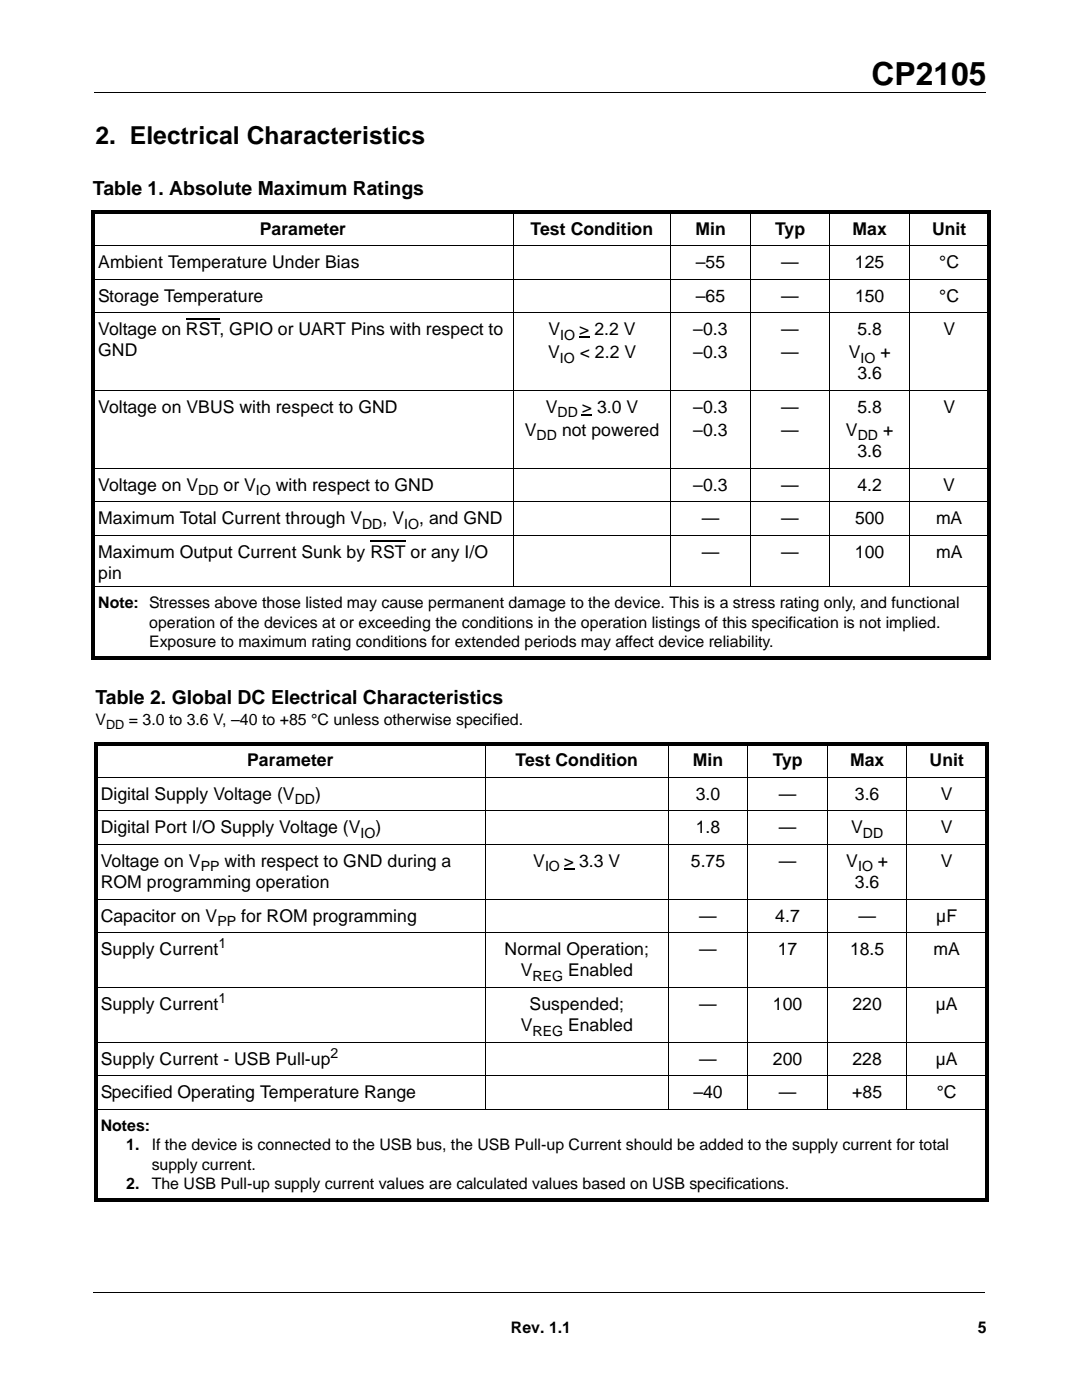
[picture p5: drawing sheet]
<svg xmlns="http://www.w3.org/2000/svg" width="216mm" height="279mm" viewBox="0 0 216 279" stroke-linecap="round" stroke-linejoin="round" font-family="sans-serif">
<defs><g id="words">
<text font-size="6.3" x="173.9" y="16.9">CP2105</text>
<text font-size="4.9" x="19" y="28.7">2. Electrical Characteristics</text>
<g font-size="3.9">
<text x="18.5" y="38.9">Table 1. Absolute Maximum Ratings</text>
<text x="19" y="140.5">Table 2. Global DC Electrical Characteristics</text>
</g>
<g font-size="3.5">
<text x="51.9" y="46.8">Parameter</text>
<text x="105.9" y="46.8">Test Condition</text>
<text x="138.7" y="46.8">Min</text>
<text x="154.7" y="46.8">Typ</text>
<text x="170.1" y="46.8">Max</text>
<text x="186" y="46.8">Unit</text>
<text x="19.6" y="53.5">Ambient Temperature Under Bias</text>
<text x="138.9" y="53.5">–55</text>
<text x="155.9" y="53.5">—</text>
<text x="170.6" y="53.5">125</text>
<text x="187.4" y="53.5">°C</text>
<text x="19.6" y="60.2">Storage Temperature</text>
<text x="138.9" y="60.2">–65</text>
<text x="155.9" y="60.2">—</text>
<text x="170.6" y="60.2">150</text>
<text x="187.4" y="60.2">°C</text>
<text x="19.6" y="71.1">GND</text>
<text x="19.6" y="66.9">Voltage on RST, GPIO or UART Pins with respect to</text>
<text x="109.3" y="71.5">V</text>
<text x="109.4" y="66.9">V</text>
<text x="115.5" y="66.9">&gt; 2.2 V</text>
<text x="115.7" y="71.5">&lt; 2.2 V</text>
<text x="138.3" y="66.9">–0.3</text>
<text x="138.3" y="71.5">–0.3</text>
<text x="155.9" y="66.9">—</text>
<text x="155.9" y="71.5">—</text>
<text x="169.4" y="71.5">V</text>
<text x="171.1" y="66.9">5.8</text>
<text x="175.7" y="71.5">+</text>
<text x="188.2" y="66.9">V</text>
<text x="171.1" y="75.7">3.6</text>
<text x="19.6" y="82.4">Voltage on VBUS with respect to GND</text>
<text x="108.9" y="82.4">V</text>
<text x="116.1" y="82.4">&gt; 3.0 V</text>
<text x="138.3" y="82.4">–0.3</text>
<text x="155.9" y="82.4">—</text>
<text x="171.1" y="82.4">5.8</text>
<text x="188.2" y="82.4">V</text>
<text x="104.7" y="87">V</text>
<text x="112.1" y="87">not powered</text>
<text x="138.3" y="87">–0.3</text>
<text x="155.9" y="87">—</text>
<text x="168.8" y="87">V</text>
<text x="176.2" y="87">+</text>
<text x="171.1" y="91.2">3.6</text>
<text x="19.6" y="98">Voltage on V</text>
<text x="44.6" y="98">or V</text>
<text x="55" y="98">with respect to GND</text>
<text x="138.3" y="98">–0.3</text>
<text x="155.9" y="98">—</text>
<text x="171.1" y="98">4.2</text>
<text x="188.2" y="98">V</text>
<text x="19.6" y="104.6">Maximum Total Current through V</text>
<text x="76.3" y="104.6">, V</text>
<text x="83.6" y="104.6">, and GND</text>
<text x="140" y="104.6">—</text>
<text x="155.9" y="104.6">—</text>
<text x="170.6" y="104.6">500</text>
<text x="186.8" y="104.6">mA</text>
<text x="19.6" y="111.4">Maximum Output Current Sunk by RST or any I/O</text>
<text x="140" y="111.4">—</text>
<text x="155.9" y="111.4">—</text>
<text x="170.6" y="111.4">100</text>
<text x="186.8" y="111.4">mA</text>
<text x="19.6" y="115.6">pin</text>
<text x="49.3" y="152.9">Parameter</text>
<text x="102.9" y="152.9">Test Condition</text>
<text x="138.3" y="152.9">Min</text>
<text x="154.2" y="152.9">Typ</text>
<text x="169.6" y="152.9">Max</text>
<text x="185.5" y="152.9">Unit</text>
<text x="20.1" y="159.6">Digital Supply Voltage (V</text>
<text x="62.9" y="159.6">)</text>
<text x="138.8" y="159.6">3.0</text>
<text x="155.4" y="159.6">—</text>
<text x="170.6" y="159.6">3.6</text>
<text x="187.7" y="159.6">V</text>
<text x="20.1" y="166.3">Digital Port I/O Supply Voltage (V</text>
<text x="74.9" y="166.3">)</text>
<text x="138.8" y="166.3">1.8</text>
<text x="155.4" y="166.3">—</text>
<text x="169.8" y="166.3">V</text>
<text x="187.7" y="166.3">V</text>
<text x="20.1" y="173">Voltage on V</text>
<text x="44.8" y="173">with respect to GND during a</text>
<text x="106.4" y="173">V</text>
<text x="112.5" y="173">&gt; 3.3 V</text>
<text x="137.9" y="173">5.75</text>
<text x="155.4" y="173">—</text>
<text x="168.8" y="173">V</text>
<text x="175.2" y="173">+</text>
<text x="187.7" y="173">V</text>
<text x="20.1" y="177.2">ROM programming operation</text>
<text x="170.6" y="177.2">3.6</text>
<text x="20.1" y="183.9">Capacitor on V</text>
<text x="48.1" y="183.9">for ROM programming</text>
<text x="139.5" y="183.9">—</text>
<text x="154.7" y="183.9">4.7</text>
<text x="171.3" y="183.9">—</text>
<text x="186.8" y="183.9">µF</text>
<text x="20.1" y="190.6">Supply Current</text>
<text x="100.7" y="190.6">Normal Operation;</text>
<text x="139.5" y="190.6">—</text>
<text x="155.2" y="190.6">17</text>
<text x="169.6" y="190.6">18.5</text>
<text x="186.3" y="190.6">mA</text>
<text x="103.9" y="194.8">V</text>
<text x="113.3" y="194.8">Enabled</text>
<text x="20.1" y="201.5">Supply Current</text>
<text x="105.7" y="201.5">Suspended;</text>
<text x="139.5" y="201.5">—</text>
<text x="154.2" y="201.5">100</text>
<text x="170.1" y="201.5">220</text>
<text x="186.7" y="201.5">µA</text>
<text x="103.9" y="205.8">V</text>
<text x="113.3" y="205.8">Enabled</text>
<text x="20.1" y="212.5">Supply Current - USB Pull-up</text>
<text x="139.5" y="212.5">—</text>
<text x="154.2" y="212.5">200</text>
<text x="170.1" y="212.5">228</text>
<text x="186.7" y="212.5">µA</text>
<text x="20.1" y="219.2">Specified Operating Temperature Range</text>
<text x="138.4" y="219.2">–40</text>
<text x="155.4" y="219.2">—</text>
<text x="170.1" y="219.2">+85</text>
<text x="186.9" y="219.2">°C</text>
</g>
<g font-size="3.2">
<text x="19.6" y="121.3">Note: Stresses above those listed may cause permanent damage to the device. This is a stress rating only, and functional</text>
<text x="29.8" y="125.2">operation of the devices at or exceeding the conditions in the operation listings of this specification is not implied.</text>
<text x="29.8" y="129.1">Exposure to maximum rating conditions for extended periods may affect device reliability.</text>
<text x="19" y="144.6">V</text>
<text x="25.7" y="144.6">= 3.0 to 3.6 V, –40 to +85 °C unless otherwise specified.</text>
<text x="20.1" y="225.7">Notes:</text>
<text x="25.2" y="229.5">1.</text>
<text x="30.3" y="229.5">If the device is connected to the USB bus, the USB Pull-up Current should be added to the supply current for total</text>
<text x="30.3" y="233.4">supply current.</text>
<text x="25.2" y="237.3">2.</text>
<text x="30.3" y="237.3">The USB Pull-up supply current values are calculated values based on USB specifications.</text>
<text x="102" y="266">Rev. 1.1</text>
<text x="195.1" y="266">5</text>
</g>
<g font-size="2.8">
<text x="111.8" y="67.8">IO</text>
<text x="111.7" y="72.4">IO</text>
<text x="171.7" y="72.4">IO</text>
<text x="111.3" y="83.3">DD</text>
<text x="107.1" y="87.9">DD</text>
<text x="171.2" y="87.9">DD</text>
<text x="39.6" y="98.8">DD</text>
<text x="51.1" y="98.8">IO</text>
<text x="72.3" y="105.5">DD</text>
<text x="80.6" y="105.5">IO</text>
<text x="58.8" y="160.4">DD</text>
<text x="71.9" y="167.2">IO</text>
<text x="172.2" y="167.2">DD</text>
<text x="40" y="173.9">PP</text>
<text x="108.8" y="173.9">IO</text>
<text x="171.2" y="173.9">IO</text>
<text x="43.4" y="184.8">PP</text>
<text x="43.6" y="189.2">1</text>
<text x="106.3" y="195.7">REG</text>
<text x="43.6" y="200.1">1</text>
<text x="106.3" y="206.7">REG</text>
<text x="66" y="211.1">2</text>
</g>
<text font-size="2.5" x="21.2" y="145.4">DD</text>
</g></defs>
<path d="M18.8 18.4h177.8M18.6 257.9h177.8" fill="none" stroke="#000" stroke-width=".2"/>
<path d="M19 258.6h30.8v14.7h-30.8z" fill="#fff"/>
<path d="M37.1 63.6h6.7M115.5 67.3h2.1M116.1 82.8h2.1M73.9 108h7M112.5 173.4h2.1" fill="none" stroke="#000" stroke-width=".25"/>
<path d="M18.2 42h179.5v.7h-179.5zM18.2 42.7h.7v88.2h-.7zM18.2 130.9h179.5v.7h-179.5zM197 42.7h.7v88.2h-.7zM18.7 148.1h178.5v.7h-178.5zM18.7 239.1h178.5v.7h-178.5zM18.7 148.8h.7v90.3h-.7zM196.5 148.8h.7v90.3h-.7z" fill="#000"/>
<g fill="none" stroke="#000" stroke-width=".2">
<path d="M18.2 49h179.5M18.2 55.7h179.5M102.4 42v75.2M133.9 42v75.2M149.7 42v75.2M165.6 42v75.2M181.5 42v75.2M18.2 62.4h179.5M18.2 78h179.5M18.2 93.5h179.5M18.2 100.2h179.5M18.2 106.9h179.5"/>
<path d="M18.2 117.1h179.5M18.7 155.1h178.5M96.8 148v73.5M133.3 148v73.5M149.2 148v73.5M165.1 148v73.5M181 148v73.5M18.7 161.8h178.5M18.7 168.5h178.5M18.7 179.5h178.5M18.7 186.1h178.5M18.7 197.1h178.5"/>
<path d="M18.7 208h178.5M18.7 214.7h178.5M18.7 221.4h178.5"/>
</g>
<use href="#words"/>
</svg>
